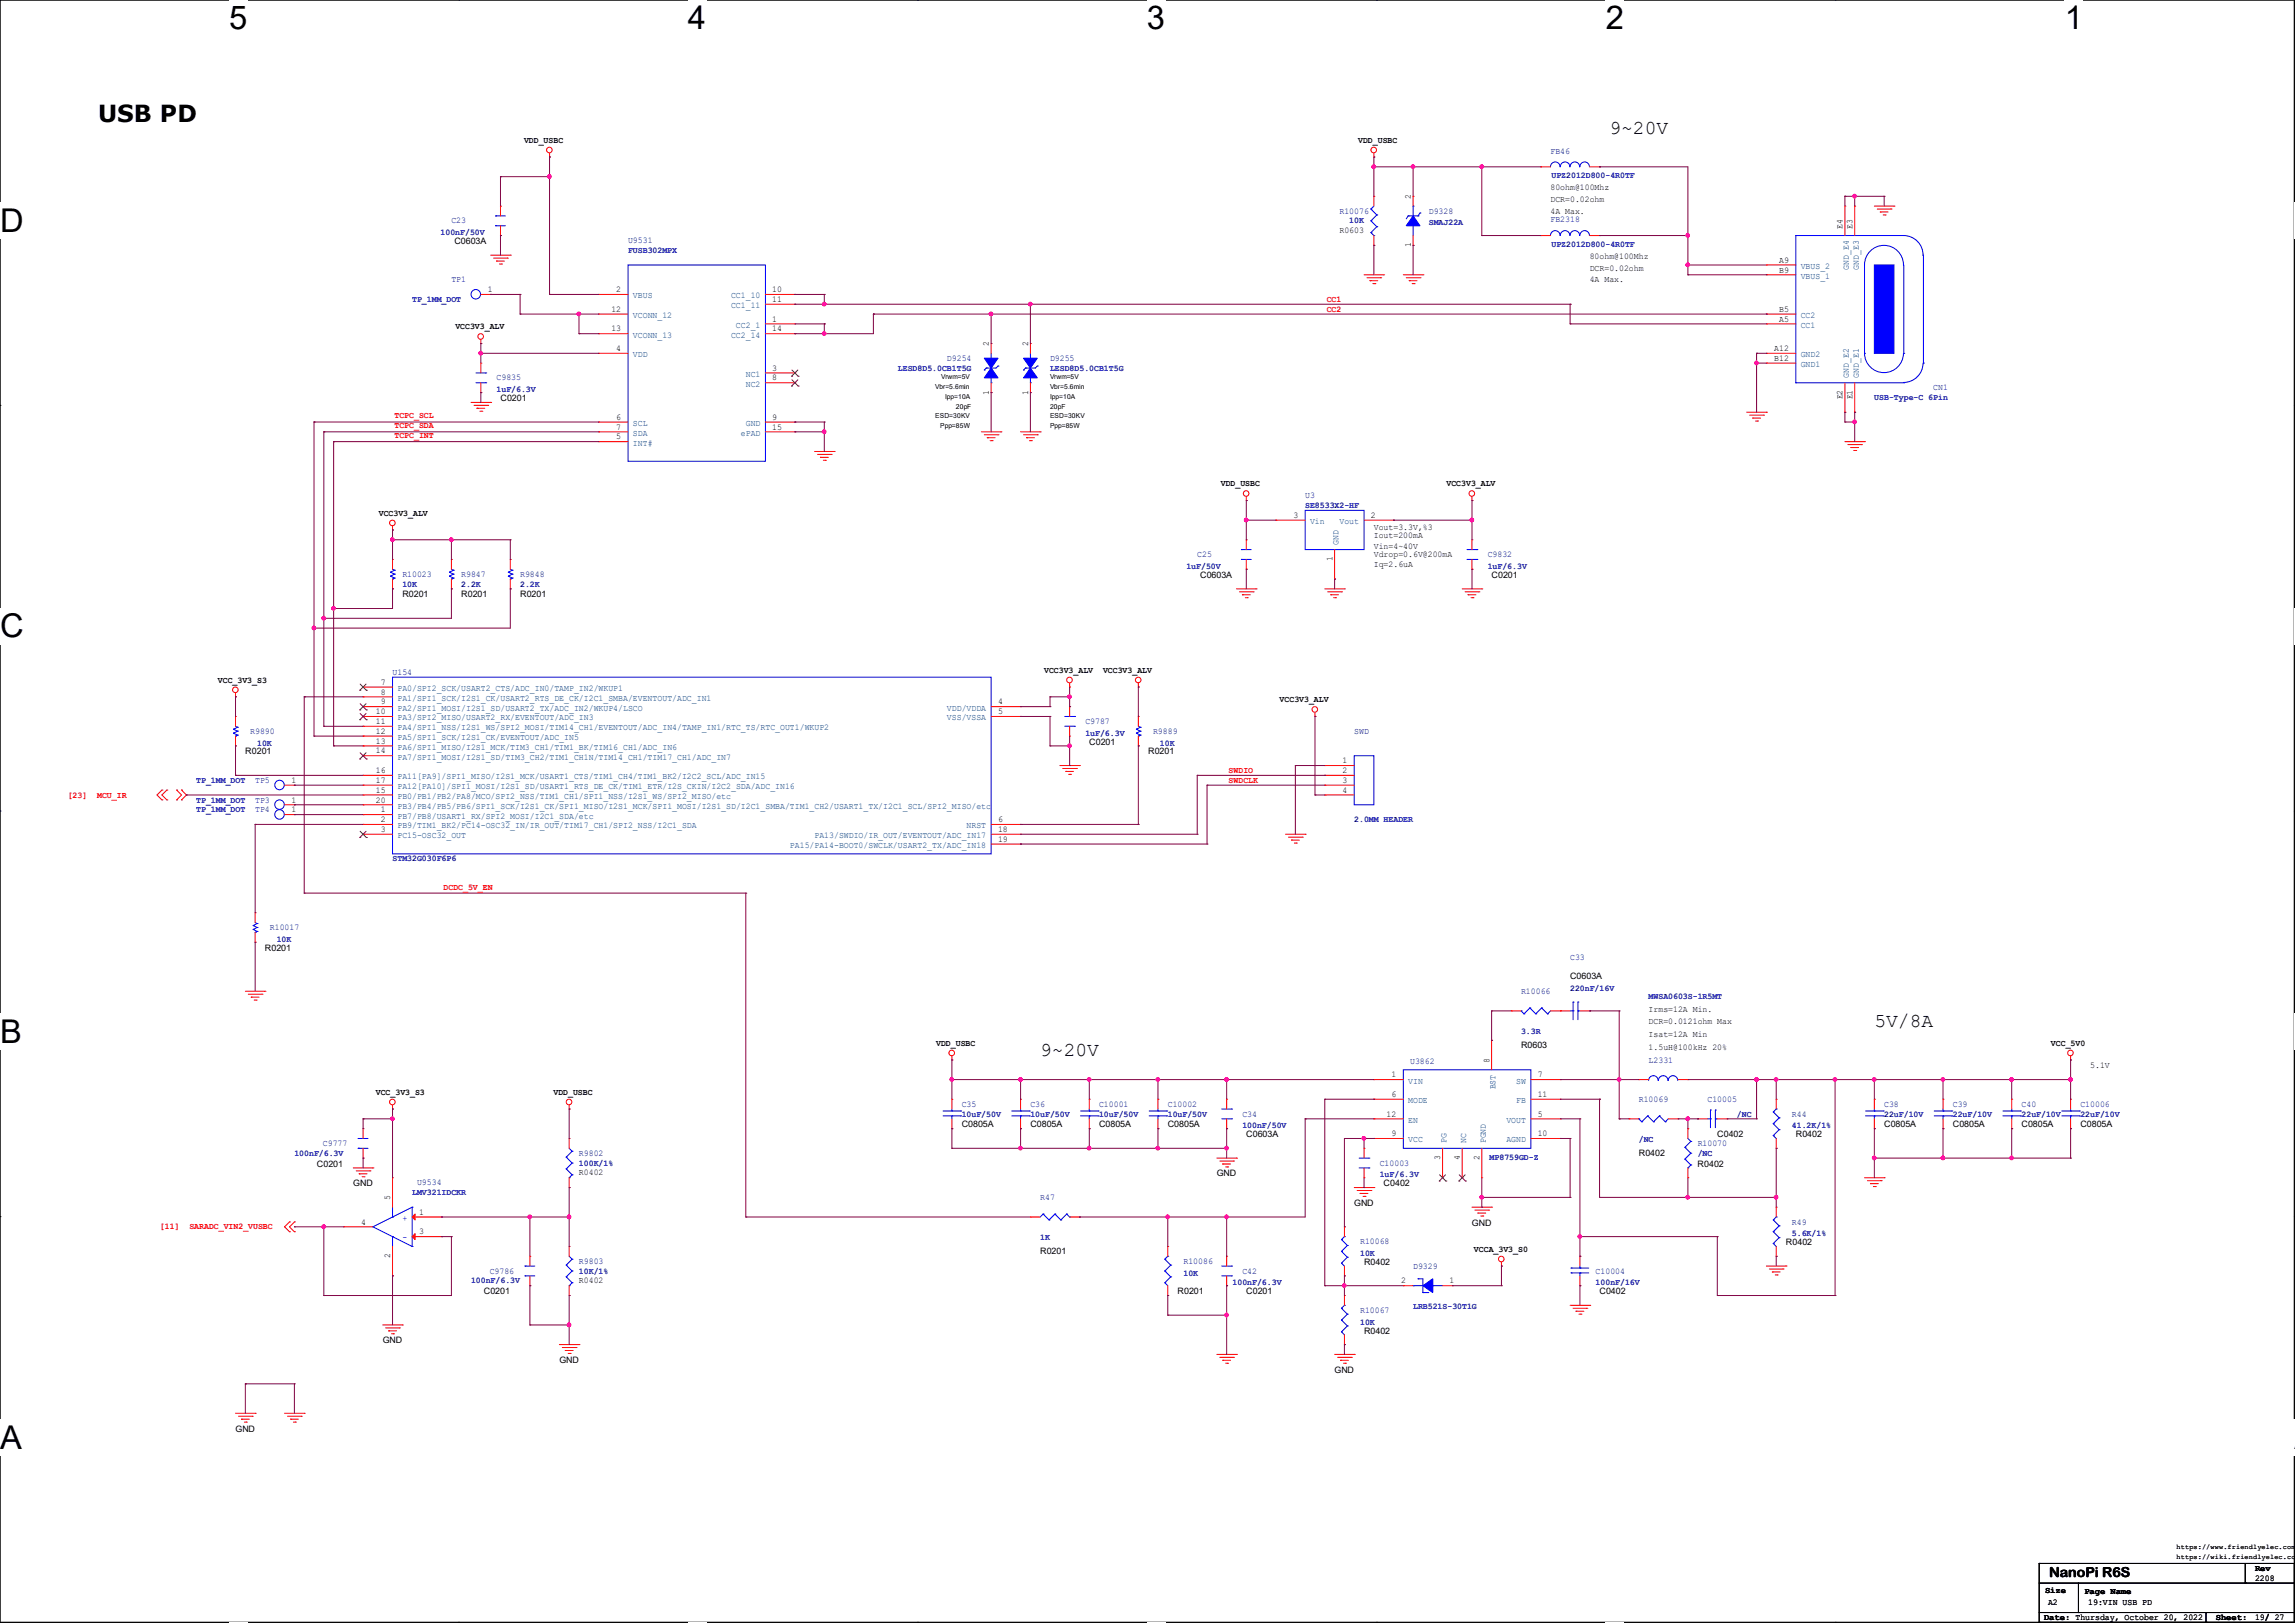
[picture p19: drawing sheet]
<svg xmlns="http://www.w3.org/2000/svg" width="297mm" height="210mm" viewBox="0 0 297 210" stroke-linecap="round" stroke-linejoin="round" font-family="sans-serif">
<defs><g id="words">
<g font-size="4.2">
<text x="29.7" y="3.8">5</text>
<text x="89" y="3.8">4</text>
<text x="148.4" y="3.8">3</text>
<text x="207.8" y="3.8">2</text>
<text x="267.2" y="3.8">1</text>
<text x="0" y="30">D</text>
<text x="0" y="82.5">C</text>
<text x="0" y="135">B</text>
<text x="0" y="187.5">A</text>
<text x="296.9" y="187.5">A</text>
</g>
<text font-size="3" x="12.7" y="15.7">USB PD</text>
<g font-size="2.5">
<text x="208.3" y="17.3">9~20V</text>
<text x="134.6" y="136.7">9~20V</text>
<text x="242.6" y="132.9">5V/8A</text>
</g>
<text font-size="1.8" x="265.2" y="204">NanoPi R6S</text>
<g font-size="1.1">
<text x="67.8" y="18.5">VDD_USBC</text>
<text x="175.8" y="18.5">VDD_USBC</text>
<text x="182.6" y="25.8" transform="rotate(-90 182.6 25.8)">2</text>
<text x="200.7" y="24.6">80ohm@100Mhz</text>
<text x="200.7" y="26.1">DCR=0.02ohm</text>
<text x="200.7" y="27.6">4A Max.</text>
<text x="238.5" y="29.6" transform="rotate(-90 238.5 29.6)">E4</text>
<text x="239.7" y="29.6" transform="rotate(-90 239.7 29.6)">E3</text>
<text x="58.8" y="31.6">C0603A</text>
<text x="173.4" y="30.2">R0603</text>
<text x="182.6" y="32" transform="rotate(-90 182.6 32)">1</text>
<text x="205.7" y="33.5">80ohm@100Mhz</text>
<text x="205.7" y="35">DCR=0.02ohm</text>
<text x="230.2" y="35.3">B9</text>
<text x="230.2" y="34">A9</text>
<text x="63.1" y="37.8">1</text>
<text x="79.1" y="40.3">12</text>
<text x="79.8" y="37.8">2</text>
<text x="99.9" y="41.6">1</text>
<text x="99.9" y="37.8">10</text>
<text x="99.9" y="39.1">11</text>
<text x="205.7" y="36.5">4A Max.</text>
<text x="230.2" y="41.6">A5</text>
<text x="230.2" y="40.3">B5</text>
<text x="58.9" y="42.6">VCC3V3_ALV</text>
<text x="79.1" y="42.9">13</text>
<text x="79.8" y="45.4">4</text>
<text x="99.9" y="48">3</text>
<text x="99.9" y="42.9">14</text>
<text x="128" y="44.8" transform="rotate(-90 128 44.8)">2</text>
<text x="133.1" y="44.8" transform="rotate(-90 133.1 44.8)">2</text>
<text x="229.6" y="46.7">B12</text>
<text x="229.6" y="45.4">A12</text>
<text x="64.8" y="51.9">C0201</text>
<text x="99.9" y="49.2">8</text>
<text x="128" y="51.1" transform="rotate(-90 128 51.1)">1</text>
<text x="133.1" y="51.1" transform="rotate(-90 133.1 51.1)">1</text>
<text x="238.5" y="51.7" transform="rotate(-90 238.5 51.7)">E2</text>
<text x="239.7" y="51.7" transform="rotate(-90 239.7 51.7)">E1</text>
<text x="79.8" y="56.9">5</text>
<text x="79.8" y="54.3">6</text>
<text x="79.8" y="55.6">7</text>
<text x="99.9" y="54.3">9</text>
<text x="99.9" y="55.6">15</text>
<text x="158" y="63">VDD_USBC</text>
<text x="187.2" y="63">VCC3V3_ALV</text>
<text x="49" y="66.8">VCC3V3_ALV</text>
<text x="167.4" y="67">3</text>
<text x="177.4" y="67">2</text>
<text x="177.8" y="68.5">Vout=3.3V,%3</text>
<text x="177.8" y="69.6">Iout=200mA</text>
<text x="177.8" y="71.1">Vin=4~40V</text>
<text x="52.1" y="77.3">R0201</text>
<text x="59.7" y="77.3">R0201</text>
<text x="67.3" y="77.3">R0201</text>
<text x="155.3" y="74.8">C0603A</text>
<text x="172.4" y="72.6" transform="rotate(-90 172.4 72.6)">1</text>
<text x="177.8" y="72.1">Vdrop=0.6V@200mA</text>
<text x="177.8" y="73.4">Iq=2.6uA</text>
<text x="193" y="74.8">C0201</text>
<text x="28.2" y="88.4">VCC_3V3_S3</text>
<text x="49.3" y="88.6">7</text>
<text x="49.3" y="89.9">8</text>
<text x="135.1" y="87.1">VCC3V3_ALV</text>
<text x="142.7" y="87.1">VCC3V3_ALV</text>
<text x="48.6" y="92.4">10</text>
<text x="48.6" y="93.7">11</text>
<text x="48.6" y="95">12</text>
<text x="49.3" y="91.1">9</text>
<text x="129.2" y="91.1">4</text>
<text x="129.2" y="92.4">5</text>
<text x="165.6" y="90.9">VCC3V3_ALV</text>
<text x="31.7" y="97.6">R0201</text>
<text x="37.7" y="101.3">1</text>
<text x="48.6" y="96.2">13</text>
<text x="48.6" y="97.5">14</text>
<text x="48.6" y="100">16</text>
<text x="48.6" y="101.3">17</text>
<text x="141" y="96.4">C0201</text>
<text x="148.6" y="97.6">R0201</text>
<text x="173.7" y="98.8">1</text>
<text x="173.7" y="100">2</text>
<text x="173.7" y="101.3">3</text>
<text x="37.7" y="103.8">1</text>
<text x="37.7" y="105.1">1</text>
<text x="48.6" y="102.6">15</text>
<text x="48.6" y="103.8">20</text>
<text x="49.3" y="105.1">1</text>
<text x="49.3" y="106.4">2</text>
<text x="49.3" y="107.7">3</text>
<text x="129.2" y="106.4">6</text>
<text x="129.2" y="107.7">18</text>
<text x="173.7" y="102.6">4</text>
<text x="129.2" y="108.9">19</text>
<text x="34.3" y="123">R0201</text>
<text x="203.2" y="126.7">C0603A</text>
<text x="213.4" y="130.9">Irms=12A Min.</text>
<text x="121.2" y="135.3">VDD_USBC</text>
<text x="192.7" y="137.5" transform="rotate(-90 192.7 137.5)">8</text>
<text x="196.8" y="135.6">R0603</text>
<text x="213.4" y="132.5">DCR=0.0121ohm Max</text>
<text x="213.4" y="134.2">Isat=12A Min</text>
<text x="213.4" y="135.9">1.5uH@100kHz 20%</text>
<text x="265.4" y="135.3">VCC_5V0</text>
<text x="48.6" y="141.7">VCC_3V3_S3</text>
<text x="71.6" y="141.7">VDD_USBC</text>
<text x="180.1" y="139.4">1</text>
<text x="180.1" y="141.9">6</text>
<text x="199" y="139.4">7</text>
<text x="199" y="141.9">11</text>
<text x="270.5" y="138.1">5.1V</text>
<text x="124.5" y="145.9">C0805A</text>
<text x="133.3" y="145.9">C0805A</text>
<text x="142.2" y="145.9">C0805A</text>
<text x="151.1" y="145.9">C0805A</text>
<text x="161.3" y="147.2">C0603A</text>
<text x="179.5" y="144.5">12</text>
<text x="180.1" y="147">9</text>
<text x="199" y="144.5">5</text>
<text x="199" y="147">10</text>
<text x="212.1" y="149.6">R0402</text>
<text x="222.2" y="147.2">C0402</text>
<text x="232.4" y="147.2">R0402</text>
<text x="243.8" y="145.9">C0805A</text>
<text x="252.7" y="145.9">C0805A</text>
<text x="261.6" y="145.9">C0805A</text>
<text x="269.2" y="145.9">C0805A</text>
<text x="41" y="151">C0201</text>
<text x="45.7" y="153.5">GND</text>
<text x="50.5" y="155.3" transform="rotate(-90 50.5 155.3)">5</text>
<text x="74.9" y="152.1">R0402</text>
<text x="157.5" y="152.2">GND</text>
<text x="179.1" y="153.5">C0402</text>
<text x="186.4" y="150.1" transform="rotate(-90 186.4 150.1)">3</text>
<text x="188.9" y="150.1" transform="rotate(-90 188.9 150.1)">4</text>
<text x="191.5" y="150.1" transform="rotate(-90 191.5 150.1)">2</text>
<text x="219.7" y="151">R0402</text>
<text x="46.7" y="158.5">4</text>
<text x="54.2" y="159.7">3</text>
<text x="54.2" y="157.2">1</text>
<text x="175.3" y="156">GND</text>
<text x="190.5" y="158.6">GND</text>
<text x="231.1" y="161.1">R0402</text>
<text x="50.5" y="162.8" transform="rotate(-90 50.5 162.8)">2</text>
<text x="62.6" y="167.5">C0201</text>
<text x="74.9" y="166.1">R0402</text>
<text x="134.6" y="162.3">R0201</text>
<text x="152.4" y="167.5">R0201</text>
<text x="161.3" y="167.5">C0201</text>
<text x="176.5" y="163.7">R0402</text>
<text x="181.4" y="166.1">2</text>
<text x="187.6" y="166.1">1</text>
<text x="190.8" y="162">VCCA_3V3_S0</text>
<text x="207" y="167.5">C0402</text>
<text x="49.5" y="173.8">GND</text>
<text x="176.5" y="172.6">R0402</text>
<text x="72.4" y="176.4">GND</text>
<text x="172.7" y="177.6">GND</text>
<text x="30.5" y="185.3">GND</text>
<text x="291.8" y="203.3">Rev</text>
<text x="264.5" y="209.6">Date: Thursday, October 20, 2022</text>
<text x="264.7" y="206.1">Size</text>
<text x="265" y="207.7">A2</text>
<text x="269.7" y="206.2">Page Name</text>
<text x="270.3" y="207.7">19:VIN USB PD</text>
<text x="286.8" y="209.6">Sheet:</text>
<text x="291.8" y="209.6">19/ 27</text>
<text x="291.8" y="204.6">2208</text>
</g>
<g font-size="1.1" fill="#000080">
<text x="200.7" y="19.9">FB46</text>
<text x="200.8" y="23.1">UPZ2012D800-4R0TF</text>
<text x="58.4" y="28.9">C23</text>
<text x="173.4" y="27.6">R10076</text>
<text x="174.6" y="28.9">10K</text>
<text x="184.9" y="27.6">D9328</text>
<text x="184.9" y="29.2">SMAJ22A</text>
<text x="200.7" y="28.8">FB2318</text>
<text x="57" y="30.4">100nF/50V</text>
<text x="81.3" y="31.5">U9531</text>
<text x="81.3" y="32.7">FUSB302MPX</text>
<text x="200.8" y="32">UPZ2012D800-4R0TF</text>
<text x="53.3" y="39.1">TP_1MM_DOT</text>
<text x="58.4" y="36.5">TP1</text>
<text x="116.2" y="48">LESD8D5.0CB1T5G</text>
<text x="122.6" y="46.7">D9254</text>
<text x="135.9" y="46.7">D9255</text>
<text x="135.9" y="48">LESD8D5.0CB1T5G</text>
<text x="64.3" y="49.2">C9835</text>
<text x="64.3" y="50.8">1uF/6.3V</text>
<text x="242.6" y="51.8">USB-Type-C 6Pin</text>
<text x="250.2" y="50.5">CN1</text>
<text x="168.9" y="64.5">U3</text>
<text x="168.9" y="65.7">SE8533X2-HF</text>
<text x="52.1" y="74.6">R10023</text>
<text x="52.1" y="75.9">10K</text>
<text x="59.7" y="74.6">R9847</text>
<text x="59.7" y="75.9">2.2K</text>
<text x="67.3" y="74.6">R9848</text>
<text x="67.3" y="75.9">2.2K</text>
<text x="153.5" y="73.6">1uF/50V</text>
<text x="154.9" y="72.1">C25</text>
<text x="192.5" y="72.1">C9832</text>
<text x="192.5" y="73.6">1uF/6.3V</text>
<text x="50.8" y="87.3">U154</text>
<text x="32.4" y="95">R9890</text>
<text x="140.5" y="93.7">C9787</text>
<text x="140.5" y="95.2">1uF/6.3V</text>
<text x="149.2" y="95">R9889</text>
<text x="175.3" y="95">SWD</text>
<text x="25.4" y="101.3">TP_1MM_DOT</text>
<text x="33" y="101.3">TP5</text>
<text x="33.3" y="96.5">10K</text>
<text x="150.1" y="96.5">10K</text>
<text x="25.4" y="103.8">TP_1MM_DOT</text>
<text x="25.4" y="105.1">TP_1MM_DOT</text>
<text x="33" y="103.8">TP3</text>
<text x="33" y="105.1">TP4</text>
<text x="175.3" y="106.4">2.0MM HEADER</text>
<text x="50.8" y="111.5">STM32G030F6P6</text>
<text x="34.9" y="120.4">R10017</text>
<text x="35.8" y="121.9">10K</text>
<text x="203.2" y="124.2">C33</text>
<text x="196.8" y="128.6">R10066</text>
<text x="203.2" y="128.2">220nF/16V</text>
<text x="213.4" y="129.2">MWSA0603S-1R5MT</text>
<text x="182.5" y="137.6">U3862</text>
<text x="196.8" y="133.8">3.3R</text>
<text x="213.4" y="137.5">L2331</text>
<text x="124.5" y="143.2">C35</text>
<text x="133.3" y="143.2">C36</text>
<text x="142.2" y="143.2">C10001</text>
<text x="151.1" y="143.2">C10002</text>
<text x="212.1" y="142.6">R10069</text>
<text x="221" y="142.6">C10005</text>
<text x="243.8" y="143.2">C38</text>
<text x="252.7" y="143.2">C39</text>
<text x="261.6" y="143.2">C40</text>
<text x="269.2" y="143.2">C10006</text>
<text x="38.1" y="149.6">100nF/6.3V</text>
<text x="41.8" y="148.3">C9777</text>
<text x="74.9" y="149.6">R9802</text>
<text x="124.5" y="144.5">10uF/50V</text>
<text x="133.3" y="144.5">10uF/50V</text>
<text x="142.2" y="144.5">10uF/50V</text>
<text x="151.1" y="144.5">10uF/50V</text>
<text x="160.8" y="144.5">C34</text>
<text x="160.8" y="146">100nF/50V</text>
<text x="212.1" y="147.8">/NC</text>
<text x="219.7" y="148.3">R10070</text>
<text x="219.7" y="149.6">/NC</text>
<text x="224.8" y="144.5">/NC</text>
<text x="231.9" y="144.5">R44</text>
<text x="231.9" y="146">41.2K/1%</text>
<text x="243.8" y="144.5">22uF/10V</text>
<text x="252.7" y="144.5">22uF/10V</text>
<text x="261.6" y="144.5">22uF/10V</text>
<text x="269.2" y="144.5">22uF/10V</text>
<text x="53.3" y="154.6">LMV321IDCKR</text>
<text x="54" y="153.4">U9534</text>
<text x="74.9" y="150.8">100K/1%</text>
<text x="134.6" y="155.3">R47</text>
<text x="178.6" y="150.8">C10003</text>
<text x="178.6" y="152.4">1uF/6.3V</text>
<text x="192.8" y="150.1">MP8759GD-Z</text>
<text x="134.6" y="160.5">1K</text>
<text x="176" y="161">R10068</text>
<text x="231.9" y="158.5">R49</text>
<text x="231.9" y="160">5.6K/1%</text>
<text x="61" y="166.1">100nF/6.3V</text>
<text x="63.4" y="164.8">C9786</text>
<text x="74.9" y="163.5">R9803</text>
<text x="74.9" y="164.8">10K/1%</text>
<text x="153.2" y="163.5">R10086</text>
<text x="153.2" y="165.1">10K</text>
<text x="159.5" y="166.3">100nF/6.3V</text>
<text x="160.8" y="164.8">C42</text>
<text x="176" y="162.5">10K</text>
<text x="182.9" y="164.2">D9329</text>
<text x="206.5" y="164.8">C10004</text>
<text x="206.5" y="166.3">100nF/16V</text>
<text x="176" y="169.9">R10067</text>
<text x="176" y="171.4">10K</text>
<text x="182.9" y="169.4">LRB521S-30T1G</text>
</g>
<g font-size="1.1" fill="#004080">
<text x="233" y="34.8">VBUS_2</text>
<text x="239.3" y="34.9" transform="rotate(-90 239.3 34.9)">GND_E4</text>
<text x="240.5" y="34.9" transform="rotate(-90 240.5 34.9)">GND_E3</text>
<text x="81.9" y="38.6">VBUS</text>
<text x="81.9" y="41.1">VCONN_12</text>
<text x="94.6" y="38.6">CC1_10</text>
<text x="94.6" y="39.9">CC1_11</text>
<text x="233" y="36.1">VBUS_1</text>
<text x="233" y="41.1">CC2</text>
<text x="81.9" y="46.2">VDD</text>
<text x="81.9" y="43.7">VCONN_13</text>
<text x="94.6" y="43.7">CC2_14</text>
<text x="95.2" y="42.4">CC2_1</text>
<text x="233" y="47.5">GND1</text>
<text x="233" y="42.4">CC1</text>
<text x="233" y="46.2">GND2</text>
<text x="96.5" y="48.8">NC1</text>
<text x="96.5" y="50">NC2</text>
<text x="239.3" y="48.9" transform="rotate(-90 239.3 48.9)">GND_E2</text>
<text x="240.5" y="48.9" transform="rotate(-90 240.5 48.9)">GND_E1</text>
<text x="81.9" y="57.7">INT#</text>
<text x="81.9" y="55.1">SCL</text>
<text x="81.9" y="56.4">SDA</text>
<text x="95.9" y="56.4">ePAD</text>
<text x="96.5" y="55.1">GND</text>
<text x="169.5" y="67.8">Vin</text>
<text x="173.2" y="70.5" transform="rotate(-90 173.2 70.5)">GND</text>
<text x="173.4" y="67.8">Vout</text>
<text x="51.4" y="89.4">PA0/SPI2_SCK/USART2_CTS/ADC_IN0/TAMP_IN2/WKUP1</text>
<text x="51.4" y="90.7">PA1/SPI1_SCK/I2S1_CK/USART2_RTS_DE_CK/I2C1_SMBA/EVENTOUT/ADC_IN1</text>
<text x="51.4" y="92">PA2/SPI1_MOSI/I2S1_SD/USART2_TX/ADC_IN2/WKUP4/LSCO</text>
<text x="51.4" y="93.2">PA3/SPI2_MISO/USART2_RX/EVENTOUT/ADC_IN3</text>
<text x="51.4" y="94.5">PA4/SPI1_NSS/I2S1_WS/SPI2_MOSI/TIM14_CH1/EVENTOUT/ADC_IN4/TAMP_IN1/RTC_TS/RTC_OUT1/WKUP2</text>
<text x="51.4" y="95.8">PA5/SPI1_SCK/I2S1_CK/EVENTOUT/ADC_IN5</text>
<text x="122.6" y="92">VDD/VDDA</text>
<text x="122.6" y="93.2">VSS/VSSA</text>
<text x="51.4" y="97">PA6/SPI1_MISO/I2S1_MCK/TIM3_CH1/TIM1_BK/TIM16_CH1/ADC_IN6</text>
<text x="51.4" y="98.3">PA7/SPI1_MOSI/I2S1_SD/TIM3_CH2/TIM1_CH1N/TIM14_CH1/TIM17_CH1/ADC_IN7</text>
<text x="51.4" y="100.8">PA11[PA9]/SPI1_MISO/I2S1_MCK/USART1_CTS/TIM1_CH4/TIM1_BK2/I2C2_SCL/ADC_IN15</text>
<text x="51.4" y="105.9">PB7/PB8/USART1_RX/SPI2_MOSI/I2C1_SDA/etc</text>
<text x="51.4" y="107.2">PB9/TIM1_BK2/PC14-OSC32_IN/IR_OUT/TIM17_CH1/SPI2_NSS/I2C1_SDA</text>
<text x="51.4" y="103.4">PB0/PB1/PB2/PA8/MCO/SPI2_NSS/TIM1_CH1/SPI1_NSS/I2S1_WS/SPI2_MISO/etc</text>
<text x="51.4" y="102.1">PA12[PA10]/SPI1_MOSI/I2S1_SD/USART1_RTS_DE_CK/TIM1_ETR/I2S_CKIN/I2C2_SDA/ADC_IN16</text>
<text x="51.4" y="104.7">PB3/PB4/PB5/PB6/SPI1_SCK/I2S1_CK/SPI1_MISO/I2S1_MCK/SPI1_MOSI/I2S1_SD/I2C1_SMBA/TIM1_CH2/USART1_TX/I2C1_SCL/SPI2_MISO/etc</text>
<text x="125.1" y="107.2">NRST</text>
<text x="51.4" y="108.5">PC15-OSC32_OUT</text>
<text x="102.2" y="109.7">PA15/PA14-BOOT0/SWCLK/USART2_TX/ADC_IN18</text>
<text x="105.4" y="108.5">PA13/SWDIO/IR_OUT/EVENTOUT/ADC_IN17</text>
<text x="182.2" y="140.2">VIN</text>
<text x="182.2" y="142.8">MODE</text>
<text x="193.6" y="141" transform="rotate(-90 193.6 141)">BST</text>
<text x="196.2" y="140.2">SW</text>
<text x="196.2" y="142.8">FB</text>
<text x="182.2" y="147.8">VCC</text>
<text x="182.2" y="145.3">EN</text>
<text x="187.2" y="148" transform="rotate(-90 187.2 148)">PG</text>
<text x="189.7" y="148" transform="rotate(-90 189.7 148)">NC</text>
<text x="192.3" y="148" transform="rotate(-90 192.3 148)">PGND</text>
<text x="194.9" y="145.3">VOUT</text>
<text x="194.9" y="147.8">AGND</text>
</g>
<g font-size="1.1" fill="#f00">
<text x="171.7" y="40.4">CC2</text>
<text x="171.7" y="39.1">CC1</text>
<text x="51.1" y="55.4">TCPC_SDA</text>
<text x="51.1" y="54.1">TCPC_SCL</text>
<text x="51.1" y="56.7">TCPC_INT</text>
<text x="159" y="100.1">SWDIO</text>
<text x="159" y="101.3">SWDCLK</text>
<text x="8.8" y="103.2">[23]</text>
<text x="12.6" y="103.2">MCU_IR</text>
<text x="57.4" y="115.1">DCDC_5V_EN</text>
<text x="20.7" y="159.1">[11]</text>
<text x="24.5" y="159.1">SARADC_VIN2_VUSBC</text>
</g>
<g font-size="1.1" fill="#00f">
<text x="52.1" y="160.5">-</text>
<text x="52.1" y="158">+</text>
</g>
<g font-size=".9">
<text x="121" y="50.3">Vbr=5.6min</text>
<text x="121.8" y="49.1">Vrwm=5V</text>
<text x="122.3" y="51.6">Ipp=10A</text>
<text x="123.7" y="52.9">20pF</text>
<text x="135.9" y="49.1">Vrwm=5V</text>
<text x="135.9" y="50.3">Vbr=5.6min</text>
<text x="135.9" y="51.6">Ipp=10A</text>
<text x="135.9" y="52.9">20pF</text>
<text x="121" y="54.1">ESD=30KV</text>
<text x="121.7" y="55.4">Ppp=85W</text>
<text x="135.9" y="54.1">ESD=30KV</text>
<text x="135.9" y="55.4">Ppp=85W</text>
<text x="281.7" y="201.8">https://wiki.friendlyelec.com/</text>
<text x="281.7" y="200.5">https://www.friendlyelec.com/</text>
</g>
</g></defs>
<path d="M0 0h296.9v209.9h-296.9z" fill="none" stroke="#000" stroke-width=".13"/>
<g fill="#fff">
<path d="M29.7 0h2.3v4.7h-2.3z"/>
<path d="M29.7 209.9h2.3v.1h-2.3z"/>
</g>
<path d="M59.4 0h.1M59.4 209.9h.1" fill="none" stroke="#000" stroke-width=".13"/>
<g fill="#fff">
<path d="M89 0h2.4v4.7h-2.4z"/>
<path d="M89 209.9h2.4v.1h-2.4z"/>
</g>
<path d="M118.7 0h.1M118.7 209.9h.1" fill="none" stroke="#000" stroke-width=".13"/>
<g fill="#fff">
<path d="M148.4 0h2.4v4.7h-2.4z"/>
<path d="M148.4 209.9h2.4v.1h-2.4z"/>
</g>
<path d="M178.1 0h.1M178.1 209.9h.1" fill="none" stroke="#000" stroke-width=".13"/>
<g fill="#fff">
<path d="M207.8 0h2.4v4.7h-2.4z"/>
<path d="M207.8 209.9h2.4v.1h-2.4z"/>
</g>
<path d="M237.5 0h.1M237.5 209.9h.1" fill="none" stroke="#000" stroke-width=".13"/>
<g fill="#fff">
<path d="M267.2 0h2.4v4.7h-2.4z"/>
<path d="M267.2 209.9h2.4v.1h-2.4z"/>
<path d="M0 26.2h3v4.7h-3z"/>
<path d="M296.9 26.2h.1v4.7h-.1z"/>
<path d="M0 78.7h3v4.7h-3z"/>
<path d="M296.9 78.7h.1v4.7h-.1z"/>
</g>
<path d="M0 52.5h.1M296.9 52.5h.1" fill="none" stroke="#000" stroke-width=".13"/>
<g fill="#fff">
<path d="M0 131.1h2.8v4.8h-2.8z"/>
<path d="M296.9 131.1h.1v4.8h-.1z"/>
</g>
<path d="M0 104.9h.1M296.9 104.9h.1" fill="none" stroke="#000" stroke-width=".13"/>
<g fill="#fff">
<path d="M0 183.6h2.8v4.8h-2.8z"/>
<path d="M296.8 183.6h.2v4.8h-.2z"/>
</g>
<g fill="none" stroke="#000" stroke-width=".13">
<path d="M0 157.4h.1M296.9 157.4h.1M263.9 209.9h.1M263.9 202.3h.1M263.9 204.9h33M263.9 202.3v7.6M263.9 208.7h33M263.9 202.3h33M269 208.7h.1M269 204.9v3.8M271.5 208.7h.1M285.5 209.9h.1"/>
<path d="M285.5 208.7v1.2M290.6 204.9h.1M290.6 202.3v2.6M296.9 204.9h.1M296.9 202.3h.1M296.9 208.7h.1M296.9 202.3v7.6h-33"/>
</g>
<g fill="none" stroke="#f00" stroke-width=".13">
<path d="M71.1 19.8v.5M177.8 19.8v.5M62.2 38.1h1.3M63.5 38.1h.1M63.5 33h2.5M63.9 33.4h1.8M64.3 33.8h.1M64.3 33.8h1M64.6 34.2h.3M64.8 30.5h.1M64.8 26.7h.1M64.8 26.7v1.2"/>
<path d="M64.8 29.2v1.3M64.9 34.2h.1M65.7 33.4h.1M66 33h.1M71.1 20.3h.1M77.5 38.1h.1M77.5 38.1h3.8M99.1 38.1h3.8M99.1 39.4h3.8M102.9 38.1h.1M102.9 39.4h.1M176.5 35.6h2.6"/>
<path d="M176.9 35.9h1.8M177.3 36.3h.1M177.3 36.3h1M177.7 36.7h.2M177.8 20.3h.1M177.8 25.4h.1M177.8 31.7h.1M177.8 25.4v1.3M177.8 30.5v1.2M177.9 36.7h.1M178.7 35.9h.1M179.1 35.6h.1"/>
<path d="M181.6 35.6h2.5M182 35.9h1.8M182.4 36.3h.1M182.4 36.3h1M182.8 36.7h.2M182.9 31.7h.1M182.9 25.4h.1M182.9 25.4v1.3M182.9 30.5v1.2M183 36.7h.1M183.8 35.9h.1M184.1 35.6h.1"/>
<path d="M199.4 30.5h.1M199.4 21.6h.1M199.4 30.5h1.3M199.4 21.6h1.3M205.7 30.5h1.3M205.7 21.6h1.3M207 30.5h.1M207 21.6h.1M228.6 35.6h.1M228.6 34.3h.1M228.6 35.6h3.8M228.6 34.3h3.8"/>
<path d="M238.8 26.7h.1M238.8 26.7v3.8M240 26.7h.1M240 26.7v3.8M242.6 26.7h2.5M243 27.1h1.7M243.3 27.4h.1M243.3 27.4h1M243.7 27.8h.3M244 27.8h.1M244.7 27.1h.1M245.1 26.7h.1"/>
<path d="M61 52.1h2.5M61.3 52.5h1.8M61.7 52.8h.1M61.7 52.8h1M62.1 53.2h.3M62.2 44.4h.1M62.2 50.8h.1M62.2 47h.1M62.2 43.9v.5M62.2 47v1.3M62.2 49.5v1.3M62.4 53.2h.1"/>
<path d="M63.1 52.5h.1M63.5 52.1h.1M77.5 45.7h.1M77.5 57.1h.1M77.5 54.6h.1M77.5 55.9h.1M77.5 40.6h.1M77.5 43.2h.1M77.5 55.9h3.8M77.5 57.1h3.8M77.5 45.7h3.8M77.5 40.6h3.8"/>
<path d="M77.5 54.6h3.8M77.5 43.2h3.8M99.1 55.9h3.8M99.1 41.9h3.8M99.1 48.3h3.8M99.1 54.6h3.8M99.1 49.5h3.8M99.1 43.2h3.8M102.9 41.9h.1M102.9 48.3h.1M102.9 49.5h.1M102.9 54.6h.1"/>
<path d="M102.9 43.2h.1M102.9 55.9h.1M105.4 58.4h2.5M105.8 58.8h1.8M106.2 59.2h.1M106.2 59.2h1M106.6 59.6h.2M106.8 59.6h.1M107.6 58.8h.1M107.9 58.4h.1M127 55.9h2.5M127.4 56.3h1.8"/>
<path d="M127.8 56.6h.1M127.8 56.6h1M128.1 57h.3M128.3 50.8h.1M128.3 44.4h.1M128.3 44.4v1.3M128.3 49.5v1.3M128.4 57h.1M129.2 56.3h.1M129.5 55.9h.1M132.1 55.9h2.5M132.5 56.3h1.7"/>
<path d="M132.8 56.6h.1M132.8 56.6h1.1M133.2 57h.3M133.3 50.8h.1M133.3 44.4h.1M133.3 44.4v1.3M133.3 49.5v1.3M133.5 57h.1M134.2 56.3h.1M134.6 55.9h.1M226.1 53.3h2.5M226.4 53.7h1.8"/>
<path d="M226.8 54.1h.1M226.8 54.1h1M227.2 54.5h.3M227.5 54.5h.1M228.2 53.7h.1M228.6 53.3h.1M228.6 47h.1M228.6 41.9h.1M228.6 45.7h.1M228.6 40.6h.1M228.6 47h3.8M228.6 41.9h3.8"/>
<path d="M228.6 45.7h3.8M228.6 40.6h3.8M238.8 53.3h.1M238.8 57.1h2.5M238.8 49.5v3.8M239.1 57.5h1.8M239.5 57.9h.1M239.5 57.9h1M239.9 58.3h.3M240 53.3h.1M240 49.5v3.8M240.2 58.3h.1"/>
<path d="M240.9 57.5h.1M241.3 57.1h.1M50.8 68.6h.1M50.8 72.4h.1M50.8 76.2h.1M50.8 68.1v.5M50.8 72.4v1.3M50.8 74.9v1.3M58.4 72.4h.1M58.4 76.2h.1M58.4 72.4v1.3M58.4 74.9v1.3"/>
<path d="M66 72.4h.1M66 76.2h.1M66 72.4v1.3M66 74.9v1.3M160 76.2h2.6M160.4 76.6h1.8M160.8 77h.1M160.8 77h1M161.2 77.3h.2M161.3 64.8h.1M161.3 73.7h.1M161.3 69.8h.1"/>
<path d="M161.3 64.3v.5M161.3 69.8v1.3M161.3 72.4v1.3M161.4 77.3h.1M162.2 76.6h.1M162.6 76.2h.1M165.1 67.3h.1M165.1 67.3h3.8M171.4 76.2h2.6M171.8 76.6h1.8M172.2 77h.1M172.2 77h1"/>
<path d="M172.6 77.3h.2M172.7 74.9h.1M172.7 71.1v3.8M172.8 77.3h.1M173.6 76.6h.1M174 76.2h.1M176.5 67.3h3.8M180.3 67.3h.1M189.2 76.2h2.6M189.6 76.6h1.8M190 77h.1M190 77h1"/>
<path d="M190.4 77.3h.2M190.5 64.8h.1M190.5 73.7h.1M190.5 69.8h.1M190.5 64.3v.5M190.5 69.8v1.3M190.5 72.4v1.3M190.6 77.3h.1M191.4 76.6h.1M191.8 76.2h.1M30.5 90.2h.1M30.5 92.7h.1"/>
<path d="M30.5 96.5h.1M30.5 89.7v.5M30.5 92.7v1.3M30.5 95.2v1.3M47 88.9h.1M47 90.2h.1M47 91.4h.1M47 92.7h.1M47 94h.1M47 95.2h.1M47 96.5h.1M47 97.8h.1"/>
<path d="M47 91.4h3.8M47 92.7h3.8M47 88.9h3.8M47 90.2h3.8M47 94h3.8M47 95.2h3.8M47 96.5h3.8M47 97.8h3.8M128.3 91.4h3.8M128.3 92.7h3.8M132.1 91.4h.1M132.1 92.7h.1"/>
<path d="M137.2 99.1h2.5M137.5 99.4h1.8M137.9 99.8h.1M137.9 99.8h1M138.4 88.9h.1M138.4 95.2h.1M138.4 91.4h.1M138.4 88.4v.5M138.4 91.4v1.3M138.4 94v1.2M139.3 99.4h.1M139.7 99.1h.1"/>
<path d="M147.3 88.9h.1M147.3 92.7h.1M147.3 96.5h.1M147.3 88.4v.5M147.3 92.7v1.3M147.3 95.2v1.3M170.2 92.7h.1M170.2 92.2v.5M171.4 99.1h.1M171.4 99.1h3.9M21 103.5h.1M21 102.2h.1"/>
<path d="M21 102.2l-.7 .7 .7 .6M21.6 103.5h.1M21.6 102.2h.1M21.6 102.2l-.6 .7 .6 .6M22.9 103.5h.1M22.9 102.2h.1M22.9 102.2l.6 .7-.6 .6M23.5 102.2h.1M23.5 103.5h.1M23.5 102.2l.6 .7-.6 .6M33 118.1h.1M33 118.1v1.3"/>
<path d="M36.8 104.1h1.3M36.8 101.6h1.3M36.8 105.4h1.3M38.1 104.1h.1M38.1 101.6h.1M38.1 105.4h.1M47 105.4h.1M47 106.7h.1M47 107.9h.1M47 102.9h.1M47 100.3h.1M47 101.6h.1"/>
<path d="M47 104.1h.1M47 107.9h3.8M47 104.1h3.8M47 100.3h3.8M47 101.6h3.8M47 102.9h3.8M47 105.4h3.8M47 106.7h3.8M128.3 107.9h3.8M128.3 106.7h3.8M128.3 109.2h3.8M132.1 106.7h.1"/>
<path d="M132.1 107.9h.1M132.1 109.2h.1M138.3 100.2h.3M138.6 100.2h.1M166.4 107.9h2.5M166.8 108.3h1.7M167.1 108.7h.1M167.1 108.7h1M167.5 109.1h.3M167.8 109.1h.1M168.5 108.3h.1M168.9 107.9h.1"/>
<path d="M171.4 100.3h.1M171.4 101.6h.1M171.4 102.9h.1M171.4 100.3h3.9M171.4 101.6h3.9M171.4 102.9h3.9M31.7 128.3h2.6M32.1 128.7h1.8M32.5 129h.1M32.5 129h1M32.9 129.4h.2M33 121.9h.1"/>
<path d="M33 120.6v1.3M33.1 129.4h.1M33.9 128.7h.1M34.3 128.3h.1M123.2 137.2h.1M123.2 136.7v.5M177.8 139.7h.1M177.8 139.7h3.8M193 134.6h.1M193 134.6v3.8M195.6 130.8h.1M195.6 130.8h1.2"/>
<path d="M198.1 139.7h3.8M200.7 130.8h2.5M201.9 130.8h.1M201.9 139.7h.1M204.5 130.8h1.2M205.7 130.8h.1M212.1 139.7h.1M212.1 139.7h1.3M217.2 139.7h1.2M218.4 139.7h.1M268 137.2h.1M268 136.7v.5"/>
<path d="M37.5 159.4h.1M37.5 158.1h.1M37.5 158.1l-.7 .6 .7 .7M38.1 159.4h.1M38.1 158.1h.1M38.1 158.1l-.6 .6 .6 .7M44.4 158.7h.1M44.4 158.7h3.9M45.7 151.1h2.6M46.1 151.5h1.8M46.5 151.9h.1M46.5 151.9h1"/>
<path d="M46.9 152.3h.2M47 149.9h.1M47 146h.1M47 146v1.3M47 148.6v1.3M47.1 152.3h.1M47.9 151.5h.1M48.3 151.1h.1M50.8 143.5h.1M50.8 152.4h.1M50.8 143v.5M50.8 152.4v3.8"/>
<path d="M53.3 157.5h3.8M57.1 157.5h.1M73.7 143.5h.1M73.7 147.3h.1M73.7 153.7h.1M73.7 143v.5M73.7 147.3v1.3M73.7 152.4v1.3M123.2 142.2h.1M123.2 146h.1M123.2 142.2v1.3M123.2 144.8v1.2"/>
<path d="M132.1 142.2h.1M132.1 146h.1M132.1 142.2v1.3M132.1 144.8v1.2M133.3 157.5h.1M133.3 157.5h1.3M138.4 157.5h1.3M139.7 157.5h.1M141 142.2h.1M141 146h.1M141 142.2v1.3M141 144.8v1.2"/>
<path d="M149.9 142.2h.1M149.9 146h.1M149.9 142.2v1.3M149.9 144.8v1.2M157.5 149.9h2.5M157.9 150.2h1.7M158.2 150.6h.1M158.2 150.6h1.1M158.6 151h.3M158.7 146h.1M158.7 142.2h.1M158.7 142.2v1.3"/>
<path d="M158.7 144.8v1.2M158.9 151h.1M159.6 150.2h.1M160 149.9h.1M174 158.7h.1M174 158.7v1.3M175.3 153.7h2.5M175.6 154.1h1.8M176 154.4h.1M176 154.4h1M176.4 154.8h.3M176.5 152.4h.1"/>
<path d="M176.5 148.6h.1M176.5 148.6v1.3M176.5 151.1v1.3M176.7 154.8h.1M177.4 154.1h.1M177.8 153.7h.1M177.8 142.2h.1M177.8 147.3h.1M177.8 144.8h.1M177.8 144.8h3.8M177.8 142.2h3.8M177.8 147.3h3.8"/>
<path d="M186.7 152.4h.1M186.7 148.6v3.8M189.2 152.4h.1M189.2 148.6v3.8M190.5 156.2h2.5M190.9 156.6h1.8M191.3 157h.1M191.3 157h1M191.6 157.4h.3M191.8 152.4h.1M191.8 148.6v3.8M191.9 157.4h.1"/>
<path d="M192.7 156.6h.1M193 156.2h.1M198.1 144.8h3.8M198.1 142.2h3.8M198.1 147.3h3.8M201.9 144.8h.1M201.9 147.3h.1M201.9 142.2h.1M210.8 144.8h.1M210.8 144.8h1.3M215.9 144.8h1.3M217.2 144.8h.1"/>
<path d="M218.4 146h.1M218.4 152.4h.1M218.4 146v1.3M218.4 151.1v1.3M219.7 144.8h.1M219.7 144.8h1.3M222.2 144.8h1.3M223.5 144.8h.1M229.9 156.2h.1M229.9 148.6h.1M229.9 142.2h.1M229.9 142.2v1.3"/>
<path d="M229.9 147.3v1.3M229.9 156.2v1.3M241.3 152.4h2.5M241.7 152.8h1.8M242.1 153.2h.1M242.1 153.2h1M242.4 153.5h.3M242.6 142.2h.1M242.6 146h.1M242.6 142.2v1.3M242.6 144.8v1.2M242.7 153.5h.1"/>
<path d="M243.5 152.8h.1M243.8 152.4h.1M251.5 142.2h.1M251.5 146h.1M251.5 142.2v1.3M251.5 144.8v1.2M260.3 142.2h.1M260.3 146h.1M260.3 142.2v1.3M260.3 144.8v1.2M268 142.2h.1M268 146h.1"/>
<path d="M268 142.2v1.3M268 144.8v1.2M49.5 171.4h2.6M49.9 171.8h1.8M50.3 172.2h.1M50.3 172.2h1M50.7 172.6h.2M50.8 165.1h.1M50.8 161.3v3.8M50.9 172.6h.1M51.7 171.8h.1M52.1 171.4h.1"/>
<path d="M53.3 160h3.8M57.1 160h.1M68.6 166.4h.1M68.6 162.6h.1M68.6 162.6v1.2M68.6 165.1v1.3M72.4 174h2.5M72.8 174.4h1.7M73.2 174.8h.1M73.2 174.8h1M73.5 175.1h.3M73.7 161.3h.1"/>
<path d="M73.7 167.6h.1M73.7 161.3v1.3M73.7 166.4v1.2M73.8 175.1h.1M74.5 174.4h.1M74.9 174h.1M151.1 167.6h.1M151.1 161.3h.1M151.1 161.3v1.3M151.1 166.4v1.2M157.5 175.3h2.5M157.9 175.6h1.7"/>
<path d="M158.2 176h.1M158.2 176h1.1M158.6 176.4h.3M158.7 166.4h.1M158.7 162.6h.1M158.7 162.6v1.2M158.7 165.1v1.3M158.9 176.4h.1M159.6 175.6h.1M160 175.3h.1M172.7 175.3h2.6M173.1 175.6h1.8"/>
<path d="M173.5 176h.1M173.5 176h1M173.9 176.4h.2M174 165.1h.1M174 174h.1M174 167.6h.1M174 163.8v1.3M174 167.6v1.3M174 172.7v1.3M174.1 176.4h.1M174.9 175.6h.1M175.3 175.3h.1"/>
<path d="M181.6 166.4h.1M181.6 166.4h1.3M186.7 166.4h1.3M188 166.4h.1M194.3 163.8h.1M194.3 163.3v.5M203.2 168.9h2.5M203.6 169.3h1.8M204 169.7h.1M204 169.7h1M204.3 170.1h.3M204.5 162.6h.1"/>
<path d="M204.5 166.4h.1M204.5 162.6v1.2M204.5 165.1v1.3M204.6 170.1h.1M205.4 169.3h.1M205.7 168.9h.1M228.6 163.8h2.5M229 164.2h1.8M229.4 164.6h.1M229.4 164.6h1M229.7 165h.3M229.9 162.6h.1"/>
<path d="M229.9 161.3v1.3M230 165h.1M230.8 164.2h.1M231.1 163.8h.1M30.5 182.9h2.5M30.9 183.3h1.7M31.2 183.6h.1M31.2 183.6h1.1M31.6 184h.3M31.9 184h.1M32.6 183.3h.1M33 182.9h.1"/>
<path d="M36.8 182.9h2.6M37.2 183.3h1.8M37.6 183.6h.1M37.6 183.6h1M38 184h.2M38.2 184h.1M39 183.3h.1M39.4 182.9h.1"/>
<circle cx="71.1" cy="19.4" r=".36"/>
<circle cx="177.8" cy="19.4" r=".36"/>
<circle cx="62.2" cy="43.5" r=".36"/>
<circle cx="50.8" cy="67.7" r=".36"/>
<circle cx="161.3" cy="63.9" r=".36"/>
<circle cx="190.5" cy="63.9" r=".36"/>
<circle cx="30.5" cy="89.3" r=".36"/>
<circle cx="138.4" cy="88" r=".36"/>
<circle cx="147.3" cy="88" r=".36"/>
<circle cx="170.2" cy="91.8" r=".36"/>
<circle cx="123.2" cy="136.2" r=".36"/>
<circle cx="267.9" cy="136.2" r=".36"/>
<circle cx="50.8" cy="142.6" r=".36"/>
<circle cx="73.6" cy="142.6" r=".36"/>
<circle cx="194.3" cy="162.9" r=".36"/>
</g>
<g fill="none" stroke="#00f" stroke-width=".13">
<path d="M64.1 29.2h.1M64.1 27.9h.1M64.1 27.9h1.3M64.1 29.2h1.3M81.3 34.3h17.8v25.4h-17.8zM177.4 27.1h.1M177.4 28.6h.1M177.4 30.1h.1M177.4 27.1l.8 .7M177.4 28.6l.8 .7M177.4 30.1l.4 .4M177.8 30.5h.1"/>
<path d="M177.8 26.7l-.4 .4M178.2 27.8h.1M178.2 29.3h.1M178.2 27.8l-.8 .8M178.2 29.3l-.8 .8M182.2 27.9h.1M182.2 27.9l-.2 .4M182.2 27.9h1.3M182.9 29.2h.1M182.9 26.7h.1M182.9 26.7v1.2M182.9 29.2v1.3"/>
<path d="M183.5 27.9h.1M183.8 27.6h.1M183.8 27.6l-.3 .3M201.9 30.5a.61 .61 0 0 0-.6-.7 .61 .61 0 0 0-.6 .7M201.9 21.6a.61 .61 0 0 0-.6-.6 .61 .61 0 0 0-.6 .6M203.2 30.5a.61 .61 0 0 0-.7-.7 .61 .61 0 0 0-.6 .7M203.2 21.6a.61 .61 0 0 0-.7-.6 .61 .61 0 0 0-.6 .6M204.4 30.5a.61 .61 0 0 0-.6-.7 .61 .61 0 0 0-.6 .7M204.4 21.6a.61 .61 0 0 0-.6-.6 .61 .61 0 0 0-.6 .6M205.7 30.5a.61 .61 0 0 0-.6-.7 .61 .61 0 0 0-.6 .7M205.7 21.6a.61 .61 0 0 0-.6-.6 .61 .61 0 0 0-.6 .6M232.4 30.5h.1"/>
<path d="M232.4 30.5h14a2.52 2.52 0 0 1 2.5 2.5M232.4 30.5v19M246.3 34.3a2.52 2.52 0 0 0-2.5-2.5 2.52 2.52 0 0 0-2.5 2.5v11.4M246.4 34.3v11.4M248.9 33v14M61.6 49.5h1.3M61.6 48.3h1.3M62.9 49.5h.1M62.9 48.3h.1M127.4 47.9h.1M127.6 47.6h.1M127.6 47.6l-.2 .3"/>
<path d="M128.3 46.9h.1M128.3 49.5h.1M128.3 45.7v1.2M128.3 48.4v1.1M129.2 47.4h.1M129.2 47.4l-.3 .2h-1.3M132.5 47.9h.1M132.7 47.6h.1M132.7 47.6l-.2 .3M133.3 46.9h.1M133.3 49.5h.1M133.3 45.7v1.2"/>
<path d="M133.3 48.4v1.1M134.2 47.4h.1M134.2 47.4l-.2 .2h-1.3M232.4 49.5h.1M232.4 49.5h14M241.3 45.7h.1M241.3 45.7a2.52 2.52 0 0 0 2.5 2.5 2.52 2.52 0 0 0 2.5-2.5M246.4 45.7h.1M246.4 49.5h.1M248.9 47a2.52 2.52 0 0 1-2.5 2.5M248.9 47h.1M50.5 74h.1"/>
<path d="M50.5 74.5h.1M50.5 74l.6 .3M50.5 74.5l.6 .3M50.8 74.9h.1M50.8 73.7l.3 .1M51.1 73.8h.1M51.1 74.3h.1M51.1 74.8h.1M51.1 73.8l-.6 .2M51.1 74.3l-.6 .2M51.1 74.8l-.3 .1M58.2 74h.1"/>
<path d="M58.2 74.5h.1M58.2 74l.5 .3M58.2 74.5l.5 .3M58.4 74.9h.1M58.4 73.7l.3 .1M58.7 73.8h.1M58.7 74.3h.1M58.7 74.8h.1M58.7 73.8l-.5 .2M58.7 74.3l-.5 .2M58.7 74.8l-.3 .1M65.8 74h.1"/>
<path d="M65.8 74.5h.1M65.8 74l.5 .3M65.8 74.5l.5 .3M66 74.9h.1M66 73.7l.3 .1M66.3 73.8h.1M66.3 74.3h.1M66.3 74.8h.1M66.3 73.8l-.5 .2M66.3 74.3l-.5 .2M66.3 74.8l-.3 .1M160.7 72.4h.1"/>
<path d="M160.7 71.1h.1M160.7 72.4h1.2M160.7 71.1h1.2M168.9 66h7.6v5.1h-7.6zM189.9 72.4h1.2M189.9 71.1h1.2M191.1 72.4h.1M191.1 71.1h.1M30.2 94.4h.1M30.2 94.9h.1M30.2 94.4l.5 .2M30.2 94.9l.5 .2"/>
<path d="M30.5 95.2h.1M30.5 94l.2 .1M30.7 94.1h.1M30.7 94.6h.1M30.7 95.1h.1M30.7 94.1l-.5 .3M30.7 94.6l-.5 .3M30.7 95.1l-.2 .1M50.8 87.6h77.5v22.9h-77.5zM137.8 94h1.3M137.8 92.7h1.3M139.1 94h.1"/>
<path d="M139.1 92.7h.1M147.1 94.4h.1M147.1 94.9h.1M147.1 94.4l.5 .2M147.1 94.9l.5 .2M147.3 95.2h.1M147.3 94l.3 .1M147.6 94.1h.1M147.6 94.6h.1M147.6 95.1h.1M147.6 94.1l-.5 .3M147.6 94.6l-.5 .3"/>
<path d="M147.6 95.1l-.3 .1M175.3 97.8h2.5v6.3h-2.5zM32.8 119.8h.1M32.8 119.8l.5 .2M33 119.4l.3 .1M33.3 119.5h.1M33.3 119.5l-.5 .3M32.8 120.3h.1M32.8 120.3l.5 .2M33 120.6h.1M33.3 120h.1M33.3 120.5h.1"/>
<path d="M33.3 120l-.5 .3M33.3 120.5l-.3 .1M181.6 138.4h16.5v10.2h-16.5zM196.8 130.8h.1M196.8 130.8l.4 .4M197.2 131.2h.1M198 130.4h.1M198 130.4l.8 .8M198 130.4l-.8 .8M198.8 131.2h.1M199.5 130.4h.1M199.5 130.4l.8 .8"/>
<path d="M199.5 130.4l-.7 .8M200.3 131.2h.1M200.7 130.8l-.4 .4M203.2 130.8h.4M203.6 129.7h.1M203.6 130.8h.1M203.6 129.7v2.3M204.2 130.8h.1M204.2 129.7h.1M204.2 130.8h.3M204.2 129.7v2.3M214.6 139.8a.61 .61 0 0 0-.6-.6 .61 .61 0 0 0-.6 .6"/>
<path d="M215.9 139.8a.61 .61 0 0 0-.7-.6 .61 .61 0 0 0-.6 .6M217.1 139.8a.61 .61 0 0 0-.6-.6 .61 .61 0 0 0-.6 .6M46.4 148.6h.1M46.4 147.3h.1M46.4 148.6h1.2M46.4 147.3h1.2M48.3 158.7h.1M48.3 158.7l5 2.6M50.8 157.5h.1M50.8 156.2v1.3M53.3 156.2h.1M53.3 156.2l-5 2.5"/>
<path d="M53.3 156.2v5.1M73.3 149.7h.1M73.3 151.3h.1M73.3 149.7l.7 .8M73.3 151.3l.7 .7M73.7 152.4h.1M73.7 148.6l.3 .4M74 149h.1M74 150.5h.1M74 152h.1M74 149l-.7 .7M74 150.5l-.7 .8"/>
<path d="M74 152l-.3 .4M122 144.4h2.3M122 143.8h2.3M123.2 143.8h.1M123.2 144.4h.1M123.2 143.5v.3M123.2 144.4v.4M124.3 144.4h.1M124.3 143.8h.1M130.9 144.4h2.3M130.9 143.8h2.3M132.1 143.8h.1"/>
<path d="M132.1 144.4h.1M132.1 143.5v.3M132.1 144.4v.4M133.2 144.4h.1M133.2 143.8h.1M135 157.1h.1M135 157.1l-.4 .4M135 157.1l.8 .8M135.8 157.9h.1M136.5 157.1h.1M136.5 157.1l-.7 .8M136.5 157.1l.8 .8"/>
<path d="M137.3 157.9h.1M138 157.1h.1M138 157.1l-.7 .8M138 157.1l.4 .4M138.4 157.5h.1M139.8 144.4h2.3M139.8 143.8h2.3M141 143.8h.1M141 144.4h.1M141 143.5v.3M141 144.4v.4M142.1 144.4h.1"/>
<path d="M142.1 143.8h.1M148.7 144.4h2.3M148.7 143.8h2.3M149.9 143.8h.1M149.9 144.4h.1M149.9 143.5v.3M149.9 144.4v.4M151 144.4h.1M151 143.8h.1M158.1 144.8h1.3M158.1 143.5h1.3M159.4 144.8h.1"/>
<path d="M159.4 143.5h.1M175.9 151.1h1.3M175.9 149.9h1.3M177.2 151.1h.1M177.2 149.9h.1M212.1 144.8h.1M212.1 144.8l.4 .4M212.5 145.2h.1M213.2 144.4h.1M213.2 144.4l.8 .8M213.2 144.4l-.7 .8M214 145.2h.1"/>
<path d="M214.8 144.4h.1M214.8 144.4l.7 .8M214.8 144.4l-.8 .8M215.5 145.2h.1M215.9 144.8l-.4 .4M218.1 148.5h.1M218.1 150h.1M218.1 148.5l.7 .7M218.1 150l.7 .7M218.4 151.1h.1M218.4 147.3l.4 .4M218.8 147.7h.1"/>
<path d="M218.8 149.2h.1M218.8 150.7h.1M218.8 147.7l-.7 .8M218.8 149.2l-.7 .8M218.8 150.7l-.4 .4M221 144.8h.4M221.4 143.6h.1M221.4 144.8h.1M221.4 143.6v2.3M222 144.8h.1M222 143.6h.1M222 144.8h.2"/>
<path d="M222 143.6v2.3M229.5 159.4h.1M229.5 157.9h.1M229.5 146.9h.1M229.5 145.4h.1M229.5 143.9h.1M229.5 159.4l.8 .7M229.5 157.9l.8 .7M229.5 146.9l.4 .4M229.5 145.4l.8 .8M229.5 143.9l.8 .8M229.9 157.5h.1"/>
<path d="M229.9 143.5h.1M229.9 157.5l-.4 .4M229.9 143.5l-.4 .4M230.3 158.6h.1M230.3 146.2h.1M230.3 144.7h.1M230.3 158.6l-.8 .8M230.3 146.2l-.8 .7M230.3 144.7l-.8 .7M241.4 144.4h2.3M241.4 143.8h2.3M242.6 143.8h.1"/>
<path d="M242.6 144.4h.1M242.6 143.5v.3M242.6 144.4v.4M243.7 144.4h.1M243.7 143.8h.1M250.3 144.4h2.3M250.3 143.8h2.3M251.5 143.8h.1M251.5 144.4h.1M251.5 143.5v.3M251.5 144.4v.4M252.6 144.4h.1"/>
<path d="M252.6 143.8h.1M259.2 144.4h2.3M259.2 143.8h2.3M260.3 143.8h.1M260.3 144.4h.1M260.3 143.5v.3M260.3 144.4v.4M261.5 144.4h.1M261.5 143.8h.1M266.8 144.4h2.3M266.8 143.8h2.3M268 143.8h.1"/>
<path d="M268 144.4h.1M268 143.5v.3M268 144.4v.4M269.1 144.4h.1M269.1 143.8h.1M50.8 160h.1M50.8 160v1.3M53.3 161.3h.1M67.9 165.1h.1M67.9 163.8h.1M67.9 165.1h1.3M67.9 163.8h1.3"/>
<path d="M73.3 163.7h.1M73.3 165.2h.1M73.3 163.7l.7 .8M73.3 165.2l.7 .8M73.7 166.4h.1M73.7 162.6l.3 .3M74 162.9h.1M74 164.5h.1M74 166h.1M74 162.9l-.7 .8M74 164.5l-.7 .7M74 166l-.3 .4"/>
<path d="M150.7 166h.1M150.7 164.5h.1M150.7 162.9h.1M150.7 166l.4 .4M150.7 164.5l.8 .7M150.7 162.9l.8 .8M151.1 162.6h.1M151.1 162.6l-.4 .3M151.5 165.2h.1M151.5 163.7h.1M151.5 165.2l-.8 .8M151.5 163.7l-.8 .8"/>
<path d="M158.1 165.1h1.3M158.1 163.8h1.3M159.4 165.1h.1M159.4 163.8h.1M173.6 163.4h.1M173.6 161.9h.1M173.6 160.4h.1M173.6 172.3h.1M173.6 170.8h.1M173.6 169.3h.1M173.6 163.4l.4 .4M173.6 161.9l.8 .8"/>
<path d="M173.6 160.4l.8 .8M173.6 172.3l.4 .4M173.6 170.8l.8 .8M173.6 169.3l.8 .8M174 160h.1M174 168.9h.1M174 160l-.4 .4M174 168.9l-.4 .4M174.4 162.7h.1M174.4 161.2h.1M174.4 171.6h.1M174.4 170.1h.1"/>
<path d="M174.4 162.7l-.8 .7M174.4 161.2l-.8 .7M174.4 171.6l-.8 .7M174.4 170.1l-.8 .7M182.9 166.4h.1M182.9 166.4h1.2M183.5 165.5h.1M183.5 165.5h.6v1.8M184.1 167.3h.1M184.1 167.3h.7M184.8 167.3h.1M185.4 166.4h.1"/>
<path d="M185.4 166.4h1.3M203.3 164.7h.1M203.3 164.1h.1M203.3 164.7h2.3M203.3 164.1h2.3M204.5 164.1h.1M204.5 164.7h.1M204.5 163.8v.3M204.5 164.7v.4M229.5 160.9h.1M229.5 160.9l.4 .4M230.3 160.1h.1"/>
<path d="M230.3 160.1l-.8 .8"/>
<circle cx="61.6" cy="38.1" r=".61"/>
<circle cx="36.2" cy="101.6" r=".61"/>
<circle cx="36.2" cy="105.4" r=".61"/>
<circle cx="36.2" cy="104.1" r=".61"/>
</g>
<g fill="#00f" stroke="#00f" stroke-width=".13">
<path d="M182.9 27.9l.9 1.3h-1.8z" fill-rule="evenodd"/>
<path d="M184.1 166.4l1.3-.9v1.8z" fill-rule="evenodd"/>
<path d="M242.6 34.3h2.5v11.4h-2.5z" fill-rule="evenodd"/>
<path d="M127.4 46.4h1.8l-.9 1.2z" fill-rule="evenodd"/>
<path d="M128.3 47.6l.9 1.3h-1.8z" fill-rule="evenodd"/>
<path d="M132.5 46.4h1.7l-.9 1.2z" fill-rule="evenodd"/>
<path d="M133.3 47.6l.9 1.3h-1.7z" fill-rule="evenodd"/>
</g>
<g fill="none" stroke="#804000" stroke-width=".13">
<path d="M102.4 48.7h.1M102.4 50h.1M102.5 47.9l.8 .8M102.5 49.1l.8 .9M103.3 47.9l-.9 .8M103.3 49.1l-.9 .9M103.3 48.7h.1M103.3 50h.1M46.6 89.3h.1M46.6 91.9h.1M46.6 93.1h.1M46.6 98.2h.1"/>
<path d="M46.6 88.5l.8 .8M46.6 91.1l.8 .8M46.6 92.3l.8 .8M46.6 97.4l.8 .8M47.4 88.5l-.8 .8M47.4 91.1l-.8 .8M47.4 92.3l-.8 .8M47.4 97.4l-.8 .8M47.4 89.3h.1M47.4 91.9h.1M47.4 93.1h.1M47.4 98.2h.1"/>
<path d="M46.6 108.4h.1M46.6 107.6l.8 .8M47.4 107.6l-.8 .8M47.4 108.4h.1M186.3 152.8h.1M186.3 152l.8 .8M187.1 152l-.8 .8M187.1 152.8h.1M188.8 152.8h.1M188.8 152l.9 .8M189.6 152l-.8 .8M189.7 152.8h.1"/>
</g>
<g fill="#f00" stroke="#f00" stroke-width=".13">
<path d="M53.7 159.6v.8l-.4-.4z"/>
<path d="M53.7 157.1v.8l-.4-.4z"/>
</g>
<g fill="none" stroke="#800040" stroke-width=".13">
<path d="M63.5 38.1h.1M63.5 38.1h3.8M64.8 22.9h.1M64.8 30.5h.1M64.8 22.9h6.3M64.8 22.9v3.8M64.8 30.5v2.5M67.3 38.1h.1M67.3 38.1v2.5M71.1 38.1h.1M71.1 20.3h.1M71.1 22.9h.1"/>
<path d="M71.1 38.1h6.4M71.1 20.3v17.8M102.9 38.1h.1M102.9 39.4h.1M102.9 39.4h100.3M102.9 38.1h3.8M106.7 39.4h.1M106.7 38.1h.1M106.7 38.1v1.3M133.3 39.4h.1M133.3 39.4v5M177.8 21.6h.1"/>
<path d="M177.8 31.7h.1M177.8 20.3h.1M177.8 21.6h21.6M177.8 20.3v5.1M177.8 31.7v3.9M182.9 21.6h.1M182.9 31.7h.1M182.9 21.6v3.8M182.9 31.7v3.9M191.8 30.5h.1M191.8 21.6h.1M191.8 30.5h7.6"/>
<path d="M191.8 21.6v8.9M203.2 39.4h.1M203.2 39.4v2.5M207 21.6h.1M207 30.5h.1M207 21.6h11.4v14M207 30.5h11.4M218.4 35.6h.1M218.4 34.3h.1M218.4 30.5h.1M218.4 35.6h10.2M218.4 34.3h10.2"/>
<path d="M238.8 25.4h.1M238.8 25.4v1.3M238.8 25.4h5M240 25.4h.1M240 25.4v1.3M243.8 25.4h.1M243.8 25.4v1.3M40.6 54.6h.1M40.6 54.6h36.9M40.6 54.6v40.6M41.9 55.9h.1M41.9 55.9h35.6"/>
<path d="M41.9 55.9v38.1M43.2 57.1h.1M43.2 57.1v39.4M43.2 57.1h34.3M62.2 45.7h.1M62.2 44.4h.1M62.2 50.8h.1M62.2 45.7h15.3M62.2 44.4v2.6M62.2 50.8v1.3M67.3 40.6h.1M67.3 40.6h10.2"/>
<path d="M74.9 43.2h.1M74.9 40.6h.1M74.9 43.2h2.6M74.9 40.6v2.6M102.9 43.2h.1M102.9 55.9h.1M102.9 54.6h.1M102.9 55.9h3.8M102.9 54.6h3.8M102.9 41.9h3.8M106.7 41.9h.1M106.7 43.2h.1"/>
<path d="M106.7 55.9h.1M106.7 54.6h.1M106.7 41.9v1.3M106.7 54.6v3.8M113 40.6h.1M113 40.6h115.6M113 40.6v2.6h-10.1M128.3 40.6h.1M128.3 50.8h.1M128.3 40.6v3.8M128.3 50.8v5.1M133.3 50.8h.1"/>
<path d="M133.3 50.8v5.1M203.2 41.9h.1M203.2 41.9h25.4M227.3 45.7h.1M227.3 47h.1M227.3 45.7v7.6M227.3 45.7h1.3M227.3 47h1.3M228.6 40.6h.1M238.8 54.6h.1M238.8 53.3h.1M238.8 54.6h1.2"/>
<path d="M238.8 53.3v1.3M240 53.3h.1M240 54.6h.1M240 53.3v3.8M43.2 78.7h.1M50.8 76.2h.1M50.8 68.6h.1M50.8 69.8h.1M50.8 76.2v2.5h-7.6M50.8 68.6v3.8M50.8 69.8h15.2M58.4 69.8h.1"/>
<path d="M58.4 76.2h.1M58.4 76.2v3.8h-16.5M58.4 69.8v2.6M66 69.8h.1M66 76.2h.1M66 76.2v5.1h-25.4M66 69.8v2.6M161.3 64.8h.1M161.3 67.3h.1M161.3 73.7h.1M161.3 64.8v5M161.3 73.7v2.5"/>
<path d="M161.3 67.3h3.8M172.7 74.9h.1M172.7 74.9v1.3M180.3 67.3h.1M180.3 67.3h10.2M190.5 67.3h.1M190.5 64.8h.1M190.5 73.7h.1M190.5 64.8v5M190.5 73.7v2.5M30.5 90.2h.1M30.5 96.5h.1"/>
<path d="M30.5 90.2v2.5M30.5 96.5v3.8M39.4 90.2h.1M39.4 90.2v25.4M39.4 90.2h7.6M40.6 81.3h.1M40.6 95.2h.1M40.6 95.2h6.4M41.9 80h.1M41.9 94h.1M41.9 94h5.1M43.2 96.5h.1"/>
<path d="M43.2 96.5h3.8M132.1 92.7h.1M132.1 91.4h3.8M132.1 92.7h3.8M135.9 90.2h.1M135.9 91.4h.1M135.9 96.5h.1M135.9 92.7h.1M135.9 90.2h2.5M135.9 96.5h2.5M135.9 90.2v1.2M135.9 92.7v3.8"/>
<path d="M138.4 90.2h.1M138.4 96.5h.1M138.4 91.4h.1M138.4 99.1h.1M138.4 88.9v2.5M138.4 95.2v3.9M147.3 88.9h.1M147.3 96.5h.1M147.3 88.9v3.8M147.3 96.5v10.2M167.6 99.1h.1M167.6 99.1v8.8"/>
<path d="M167.6 99.1h3.8M170.2 92.7h.1M170.2 92.7v10.2M24.1 102.9h.1M24.1 102.9h22.9M30.5 100.3h.1M30.5 100.3h16.5M33 106.7h.1M33 106.7h14M33 106.7v11.4M38.1 104.1h.1M38.1 105.4h.1"/>
<path d="M38.1 101.6h.1M38.1 104.1h8.9M38.1 105.4h8.9M38.1 101.6h8.9M39.4 115.6h.1M39.4 115.6h57.1M96.5 115.6h.1M96.5 115.6v41.9M132.1 109.2h.1M132.1 106.7h15.2M132.1 107.9h22.8M132.1 109.2h24.1"/>
<path d="M147.3 106.7h.1M154.9 100.3h.1M154.9 107.9h.1M154.9 100.3h16.5M154.9 100.3v7.6M156.2 109.2h.1M156.2 101.6h.1M156.2 101.6v7.6M156.2 101.6h15.2M170.2 102.9h.1M170.2 102.9h1.2M171.4 100.3h.1"/>
<path d="M33 121.9h.1M33 121.9v6.4M123.2 139.7h.1M123.2 137.2h.1M123.2 139.7h54.6M123.2 137.2v5M132.1 139.7h.1M132.1 139.7v2.5M141 139.7h.1M141 139.7v2.5M149.9 139.7h.1M149.9 139.7v2.5"/>
<path d="M158.7 139.7h.1M158.7 139.7v2.5M193 134.6h.1M193 130.8h.1M193 130.8h2.6M193 130.8v3.8M201.9 139.7h10.2M205.7 130.8h.1M205.7 130.8h3.8M209.5 139.7h.1M209.5 130.8h.1M209.5 130.8v14"/>
<path d="M218.4 139.7h49.6M227.3 139.7h.1M227.3 139.7v5.1M229.9 139.7h.1M229.9 139.7v2.5M237.5 139.7h.1M237.5 139.7v27.9M242.6 139.7h.1M242.6 139.7v2.5M251.5 139.7h.1M251.5 139.7v2.5M260.3 139.7h.1"/>
<path d="M260.3 139.7v2.5M268 139.7h.1M268 137.2h.1M268 137.2v5M38.1 158.7h.1M38.1 158.7h6.3M41.9 158.7h.1M41.9 158.7v8.9M47 144.8h.1M47 149.9h.1M47 144.8h3.8M47 144.8v1.2"/>
<path d="M47 149.9v1.2M50.8 143.5h.1M50.8 144.8h.1M50.8 143.5v8.9M57.1 157.5h.1M57.1 157.5h16.6M68.6 157.5h.1M68.6 157.5v5.1M73.7 143.5h.1M73.7 153.7h.1M73.7 157.5h.1M73.7 143.5v3.8"/>
<path d="M73.7 153.7v7.6M96.5 157.5h.1M96.5 157.5h36.8M123.2 146h.1M123.2 148.6h.1M123.2 148.6h35.5M123.2 146v2.6M132.1 146h.1M132.1 148.6h.1M132.1 146v2.6M139.7 157.5h.1M141 148.6h.1"/>
<path d="M141 146h.1M141 146v2.6M149.9 146h.1M149.9 146v2.6M151.1 157.5h.1M151.1 157.5v3.8M158.7 157.5h.1M158.7 148.6h.1M158.7 146h.1M158.7 146v3.9M158.7 157.5v5.1M168.9 144.8h.1"/>
<path d="M168.9 144.8v12.7h-29.2M168.9 144.8h8.9M171.4 142.2h.1M171.4 142.2h6.4M171.4 142.2v24.2M174 158.7h.1M176.5 147.3h.1M176.5 153.7h.1M176.5 147.3v1.3M176.5 152.4v1.3M177.8 142.2h.1M177.8 147.3h.1"/>
<path d="M177.8 147.3h-3.8v11.4M191.8 154.9h.1M191.8 156.2h.1M191.8 152.4v3.8M191.8 154.9h11.4M201.9 147.3h.1M201.9 144.8h2.6M201.9 142.2h5.1M201.9 147.3h1.3M203.2 154.9h.1M203.2 147.3h.1M203.2 147.3v7.6"/>
<path d="M204.5 144.8h.1M204.5 144.8v17.8M207 142.2h.1M207 142.2v12.7h22.9M209.5 144.8h.1M209.5 144.8h1.3M217.2 144.8h2.5M218.4 154.9h.1M218.4 144.8h.1M218.4 144.8v1.2M218.4 152.4v2.5M219.7 144.8h.1"/>
<path d="M223.5 144.8h3.8M227.3 144.8h.1M229.9 154.9h.1M229.9 148.6h.1M229.9 148.6v7.6M242.6 149.9h.1M242.6 146h.1M242.6 149.9h25.4M242.6 146v6.4M251.5 146h.1M251.5 149.9h.1M251.5 146v3.9"/>
<path d="M260.3 146h.1M260.3 146v3.9M268 146h.1M268 149.9h.1M268 146v3.9M31.7 179.1h.1M31.7 179.1h6.4M31.7 179.1v3.8M38.1 179.1h.1M38.1 179.1v3.8M41.9 167.6h.1M50.8 165.1h.1"/>
<path d="M50.8 165.1v6.3M57.1 160h.1M57.1 160h1.3M58.4 160h.1M58.4 160v7.6h-16.5M68.6 166.4h.1M68.6 171.4h.1M68.6 166.4v5M68.6 171.4h5.1M73.7 167.6h.1M73.7 171.4h.1M73.7 167.6v6.4"/>
<path d="M151.1 170.2h.1M151.1 167.6h.1M151.1 167.6v2.6M151.1 170.2h7.6M158.7 166.4h.1M158.7 170.2h.1M158.7 166.4v8.9M171.4 166.4h.1M171.4 166.4h10.2M174 166.4h.1M174 165.1h.1M174 174h.1"/>
<path d="M174 165.1v2.5M174 174v1.3M188 166.4h6.3M194.3 166.4h.1M194.3 163.8h.1M194.3 163.8v2.6M204.5 160h.1M204.5 162.6h.1M204.5 166.4h.1M204.5 160h17.7M204.5 166.4v2.5M222.2 167.6h.1"/>
<path d="M222.2 160h.1M222.2 167.6h15.3M222.2 160v7.6M229.9 162.6h.1M229.9 162.6v1.2M237.5 167.6h.1"/>
</g>
<g fill="#f0f" stroke="#f0f" stroke-width=".13">
<circle cx="43.2" cy="78.7" r=".23"/>
<circle cx="41.9" cy="80" r=".23"/>
<circle cx="40.6" cy="81.3" r=".23"/>
<circle cx="73.6" cy="157.5" r=".23"/>
<circle cx="68.6" cy="157.5" r=".23"/>
<circle cx="73.6" cy="171.4" r=".23"/>
<circle cx="58.4" cy="69.8" r=".23"/>
<circle cx="50.8" cy="69.8" r=".23"/>
<circle cx="106.7" cy="39.3" r=".23"/>
<circle cx="128.2" cy="40.6" r=".23"/>
<circle cx="161.3" cy="67.3" r=".23"/>
<circle cx="190.5" cy="67.3" r=".23"/>
<circle cx="133.3" cy="39.3" r=".23"/>
<circle cx="240" cy="54.6" r=".23"/>
<circle cx="240" cy="25.4" r=".23"/>
<circle cx="218.4" cy="34.3" r=".23"/>
<circle cx="138.4" cy="90.1" r=".23"/>
<circle cx="227.3" cy="47" r=".23"/>
<circle cx="138.4" cy="96.5" r=".23"/>
<circle cx="191.7" cy="21.6" r=".23"/>
<circle cx="182.9" cy="21.6" r=".23"/>
<circle cx="41.9" cy="158.7" r=".23"/>
<circle cx="50.8" cy="144.8" r=".23"/>
<circle cx="218.4" cy="30.5" r=".23"/>
<circle cx="106.7" cy="43.2" r=".23"/>
<circle cx="106.7" cy="55.9" r=".23"/>
<circle cx="62.2" cy="45.7" r=".23"/>
<circle cx="71.1" cy="22.8" r=".23"/>
<circle cx="177.8" cy="21.6" r=".23"/>
<circle cx="74.9" cy="40.6" r=".23"/>
<circle cx="242.5" cy="139.7" r=".23"/>
<circle cx="237.5" cy="139.7" r=".23"/>
<circle cx="227.3" cy="139.7" r=".23"/>
<circle cx="151.1" cy="157.5" r=".23"/>
<circle cx="267.9" cy="139.7" r=".23"/>
<circle cx="218.4" cy="154.9" r=".23"/>
<circle cx="229.8" cy="154.9" r=".23"/>
<circle cx="218.4" cy="144.8" r=".23"/>
<circle cx="158.7" cy="157.5" r=".23"/>
<circle cx="191.7" cy="154.9" r=".23"/>
<circle cx="149.8" cy="139.7" r=".23"/>
<circle cx="140.9" cy="139.7" r=".23"/>
<circle cx="149.8" cy="148.6" r=".23"/>
<circle cx="140.9" cy="148.6" r=".23"/>
<circle cx="132.1" cy="139.7" r=".23"/>
<circle cx="123.2" cy="139.7" r=".23"/>
<circle cx="158.7" cy="139.7" r=".23"/>
<circle cx="260.3" cy="139.7" r=".23"/>
<circle cx="251.4" cy="139.7" r=".23"/>
<circle cx="229.8" cy="139.7" r=".23"/>
<circle cx="260.3" cy="149.8" r=".23"/>
<circle cx="251.4" cy="149.8" r=".23"/>
<circle cx="209.5" cy="139.7" r=".23"/>
<circle cx="158.7" cy="148.6" r=".23"/>
<circle cx="132.1" cy="148.6" r=".23"/>
<circle cx="242.5" cy="149.8" r=".23"/>
<circle cx="174" cy="166.3" r=".23"/>
<circle cx="176.5" cy="147.3" r=".23"/>
<circle cx="204.4" cy="160" r=".23"/>
<circle cx="158.7" cy="170.2" r=".23"/>
</g>
<use href="#words"/>
</svg>
